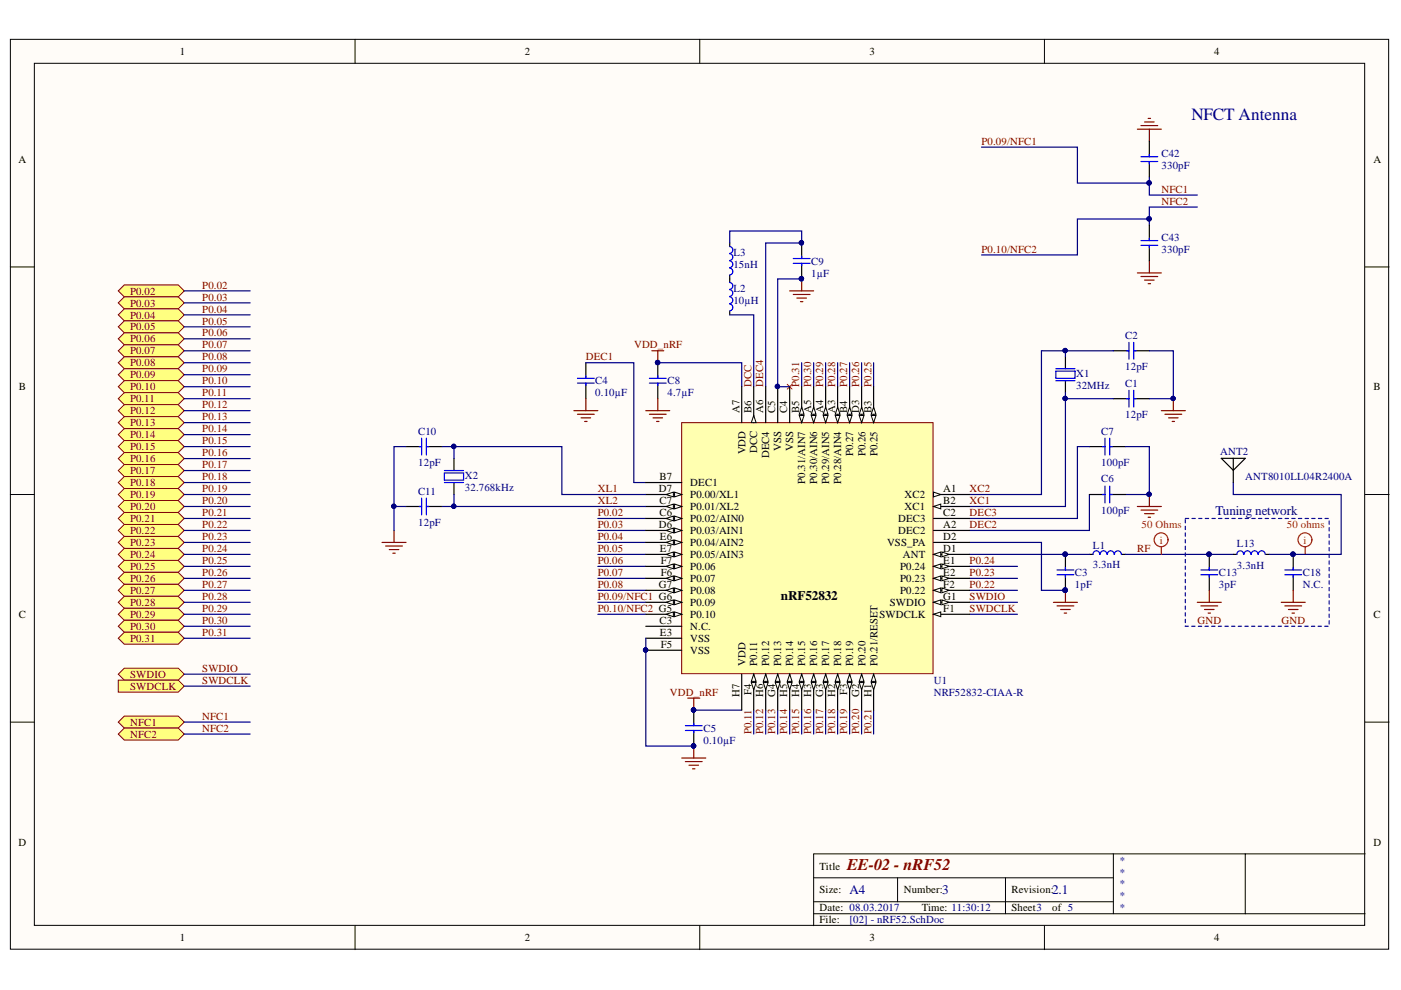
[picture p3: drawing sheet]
<svg xmlns="http://www.w3.org/2000/svg" width="297mm" height="210mm" viewBox="0 0 297 210" stroke-linecap="round" stroke-linejoin="round" font-family="sans-serif">
<defs><g id="words">
<text font-size="3.6" fill="#000080" x="252.6" y="25.4">NFCT Antenna</text>
<text font-size="3.5" fill="#800000" x="179.6" y="184.4">EE-02 - nRF52</text>
<g font-size="2.8" fill="#000080">
<text x="257.7" y="109.3">Tuning network</text>
<text x="180.1" y="189.6">A4</text>
<text x="199.7" y="189.6">3</text>
<text x="223.1" y="189.6">2.1</text>
</g>
<text font-size="2.8" x="165.6" y="127.1">nRF52832</text>
<g font-size="2.3">
<text x="38.2" y="11.7">1</text>
<text x="111.2" y="11.7">2</text>
<text x="184.3" y="11.7">3</text>
<text x="257.4" y="11.7">4</text>
<text x="3.9" y="34.5">A</text>
<text x="291.2" y="34.5">A</text>
<text x="4" y="82.8">B</text>
<text x="291.2" y="82.8">B</text>
<text x="156.8" y="87.6" transform="rotate(-90 156.8 87.6)">A7</text>
<text x="159.3" y="87.6" transform="rotate(-90 159.3 87.6)">B6</text>
<text x="161.8" y="87.6" transform="rotate(-90 161.8 87.6)">A6</text>
<text x="164.4" y="87.6" transform="rotate(-90 164.4 87.6)">C5</text>
<text x="166.9" y="87.6" transform="rotate(-90 166.9 87.6)">C4</text>
<text x="169.5" y="87.6" transform="rotate(-90 169.5 87.6)">B5</text>
<text x="172" y="87.6" transform="rotate(-90 172 87.6)">A5</text>
<text x="174.5" y="87.6" transform="rotate(-90 174.5 87.6)">A4</text>
<text x="177.1" y="87.6" transform="rotate(-90 177.1 87.6)">A3</text>
<text x="179.6" y="87.6" transform="rotate(-90 179.6 87.6)">B4</text>
<text x="182.1" y="87.6" transform="rotate(-90 182.1 87.6)">D3</text>
<text x="184.8" y="87.6" transform="rotate(-90 184.8 87.6)">B3</text>
<text x="165.6" y="95.6" transform="rotate(-90 165.6 95.6)">VSS</text>
<text x="168.2" y="95.6" transform="rotate(-90 168.2 95.6)">VSS</text>
<text x="139.8" y="101.8">B7</text>
<text x="158" y="96.4" transform="rotate(-90 158 96.4)">VDD</text>
<text x="160.6" y="96.1" transform="rotate(-90 160.6 96.1)">DCC</text>
<text x="163.1" y="97.1" transform="rotate(-90 163.1 97.1)">DEC4</text>
<text x="180.9" y="96.7" transform="rotate(-90 180.9 96.7)">P0.27</text>
<text x="183.5" y="96.7" transform="rotate(-90 183.5 96.7)">P0.26</text>
<text x="186" y="96.7" transform="rotate(-90 186 96.7)">P0.25</text>
<text x="139.7" y="104.4">D7</text>
<text x="139.8" y="106.9">C7</text>
<text x="146.4" y="103">DEC1</text>
<text x="146.4" y="105.7">P0.00/XL1</text>
<text x="170.7" y="102.5" transform="rotate(-90 170.7 102.5)">P0.31/AIN7</text>
<text x="173.3" y="102.5" transform="rotate(-90 173.3 102.5)">P0.30/AIN6</text>
<text x="175.8" y="102.5" transform="rotate(-90 175.8 102.5)">P0.29/AIN5</text>
<text x="178.3" y="102.5" transform="rotate(-90 178.3 102.5)">P0.28/AIN4</text>
<text x="191.8" y="105.7">XC2</text>
<text x="200" y="106.9">B2</text>
<text x="200" y="104.4">A1</text>
<text x="139.7" y="112">D6</text>
<text x="139.8" y="109.5">C6</text>
<text x="146.4" y="108.2">P0.01/XL2</text>
<text x="146.4" y="110.7">P0.02/AIN0</text>
<text x="146.4" y="113.3">P0.03/AIN1</text>
<text x="190.4" y="113.3">DEC2</text>
<text x="190.4" y="110.7">DEC3</text>
<text x="191.8" y="108.2">XC1</text>
<text x="200" y="112">A2</text>
<text x="200" y="109.5">C2</text>
<text x="139.9" y="114.5">E6</text>
<text x="139.9" y="117.1">E7</text>
<text x="140.1" y="119.6">F7</text>
<text x="146.4" y="115.8">P0.04/AIN2</text>
<text x="146.4" y="118.3">P0.05/AIN3</text>
<text x="188.1" y="115.8">VSS_PA</text>
<text x="191.4" y="118.3">ANT</text>
<text x="200" y="114.5">D2</text>
<text x="200" y="117.1">D1</text>
<text x="200" y="119.6">E1</text>
<text x="139.7" y="124.7">G7</text>
<text x="140.1" y="122.1">F6</text>
<text x="146.4" y="120.9">P0.06</text>
<text x="146.4" y="123.4">P0.07</text>
<text x="146.4" y="125.9">P0.08</text>
<text x="190.9" y="125.9">P0.22</text>
<text x="190.9" y="123.4">P0.23</text>
<text x="190.9" y="120.9">P0.24</text>
<text x="200" y="124.7">F2</text>
<text x="200" y="122.1">E2</text>
<text x="4" y="131">C</text>
<text x="146.4" y="131">P0.10</text>
<text x="146.4" y="128.5">P0.09</text>
<text x="186.5" y="131">SWDCLK</text>
<text x="188.7" y="128.5">SWDIO</text>
<text x="200" y="129.8">F1</text>
<text x="200" y="127.2">G1</text>
<text x="291.2" y="131">C</text>
<text x="139.8" y="132.3">C3</text>
<text x="139.9" y="134.8">E3</text>
<text x="140.1" y="137.4">F5</text>
<text x="146.4" y="133.6">N.C.</text>
<text x="146.4" y="136.1">VSS</text>
<text x="146.4" y="138.6">VSS</text>
<text x="158" y="141.2" transform="rotate(-90 158 141.2)">VDD</text>
<text x="160.6" y="141.2" transform="rotate(-90 160.6 141.2)">P0.11</text>
<text x="163.1" y="141.2" transform="rotate(-90 163.1 141.2)">P0.12</text>
<text x="165.6" y="141.2" transform="rotate(-90 165.6 141.2)">P0.13</text>
<text x="168.2" y="141.2" transform="rotate(-90 168.2 141.2)">P0.14</text>
<text x="170.7" y="141.2" transform="rotate(-90 170.7 141.2)">P0.15</text>
<text x="173.3" y="141.2" transform="rotate(-90 173.3 141.2)">P0.16</text>
<text x="175.8" y="141.2" transform="rotate(-90 175.8 141.2)">P0.17</text>
<text x="178.3" y="141.2" transform="rotate(-90 178.3 141.2)">P0.18</text>
<text x="180.9" y="141.2" transform="rotate(-90 180.9 141.2)">P0.19</text>
<text x="183.5" y="141.2" transform="rotate(-90 183.5 141.2)">P0.20</text>
<text x="186" y="141.2" transform="rotate(-90 186 141.2)">P0.21/RESET</text>
<text x="156.8" y="147.8" transform="rotate(-90 156.8 147.8)">H7</text>
<text x="159.3" y="147.4" transform="rotate(-90 159.3 147.4)">F4</text>
<text x="161.8" y="147.8" transform="rotate(-90 161.8 147.8)">H6</text>
<text x="164.4" y="147.8" transform="rotate(-90 164.4 147.8)">G4</text>
<text x="166.9" y="147.8" transform="rotate(-90 166.9 147.8)">H5</text>
<text x="169.5" y="147.8" transform="rotate(-90 169.5 147.8)">H4</text>
<text x="172" y="147.8" transform="rotate(-90 172 147.8)">H3</text>
<text x="174.5" y="147.8" transform="rotate(-90 174.5 147.8)">G3</text>
<text x="177.1" y="147.8" transform="rotate(-90 177.1 147.8)">H2</text>
<text x="179.6" y="147.4" transform="rotate(-90 179.6 147.4)">F3</text>
<text x="182.1" y="147.8" transform="rotate(-90 182.1 147.8)">G2</text>
<text x="184.8" y="147.8" transform="rotate(-90 184.8 147.8)">H1</text>
<text x="3.9" y="179.3">D</text>
<text x="291.2" y="179.3">D</text>
<text x="173.8" y="184.4">Title</text>
<text x="173.8" y="189.4">Size:</text>
<text x="191.6" y="189.4">Number:</text>
<text x="214.5" y="189.4">Revision:</text>
<text x="173.8" y="193.2">Date: 08.03.2017</text>
<text x="173.8" y="195.8">File:</text>
<text x="195.4" y="193.2">Time: 11:30:12</text>
<text x="214.5" y="193.2">Sheet3</text>
<text x="223.1" y="193.2">of 5</text>
<text x="38.2" y="199.6">1</text>
<text x="111.2" y="199.6">2</text>
<text x="184.3" y="199.6">3</text>
<text x="257.4" y="199.6">4</text>
</g>
<g font-size="2.3" fill="#800000">
<text x="208.1" y="30.7">P0.09/NFC1</text>
<text x="246.3" y="40.8">NFC1</text>
<text x="246.3" y="43.4">NFC2</text>
<text x="208.1" y="53.6">P0.10/NFC2</text>
<text x="27.6" y="62.5">P0.02</text>
<text x="27.6" y="65">P0.03</text>
<text x="42.9" y="61.2">P0.02</text>
<text x="42.9" y="63.7">P0.03</text>
<text x="27.6" y="67.5">P0.04</text>
<text x="27.6" y="70.1">P0.05</text>
<text x="42.9" y="66.3">P0.04</text>
<text x="42.9" y="68.8">P0.05</text>
<text x="42.9" y="71.3">P0.06</text>
<text x="27.6" y="72.6">P0.06</text>
<text x="27.6" y="75.1">P0.07</text>
<text x="27.6" y="77.7">P0.08</text>
<text x="42.9" y="73.9">P0.07</text>
<text x="42.9" y="76.4">P0.08</text>
<text x="124.2" y="76.4">DEC1</text>
<text x="134.4" y="73.9">VDD_nRF</text>
<text x="27.6" y="80.2">P0.09</text>
<text x="27.6" y="82.8">P0.10</text>
<text x="42.9" y="78.9">P0.09</text>
<text x="42.9" y="81.5">P0.10</text>
<text x="159.3" y="82" transform="rotate(-90 159.3 82)">DCC</text>
<text x="161.8" y="82" transform="rotate(-90 161.8 82)">DEC4</text>
<text x="169.5" y="82" transform="rotate(-90 169.5 82)">P0.31</text>
<text x="172" y="82" transform="rotate(-90 172 82)">P0.30</text>
<text x="174.5" y="82" transform="rotate(-90 174.5 82)">P0.29</text>
<text x="177.1" y="82" transform="rotate(-90 177.1 82)">P0.28</text>
<text x="179.6" y="82" transform="rotate(-90 179.6 82)">P0.27</text>
<text x="182.1" y="82" transform="rotate(-90 182.1 82)">P0.26</text>
<text x="184.8" y="82" transform="rotate(-90 184.8 82)">P0.25</text>
<text x="27.6" y="85.3">P0.11</text>
<text x="27.6" y="87.8">P0.12</text>
<text x="42.9" y="84">P0.11</text>
<text x="42.9" y="86.6">P0.12</text>
<text x="42.9" y="89.1">P0.13</text>
<text x="27.6" y="90.4">P0.13</text>
<text x="27.6" y="92.9">P0.14</text>
<text x="27.6" y="95.4">P0.15</text>
<text x="42.9" y="91.6">P0.14</text>
<text x="42.9" y="94.2">P0.15</text>
<text x="27.6" y="98">P0.16</text>
<text x="27.6" y="100.5">P0.17</text>
<text x="42.9" y="96.7">P0.16</text>
<text x="42.9" y="99.2">P0.17</text>
<text x="42.9" y="101.8">P0.18</text>
<text x="27.6" y="103">P0.18</text>
<text x="27.6" y="105.7">P0.19</text>
<text x="42.9" y="104.4">P0.19</text>
<text x="42.9" y="106.9">P0.20</text>
<text x="126.7" y="106.9">XL2</text>
<text x="126.7" y="104.4">XL1</text>
<text x="205.6" y="106.9">XC1</text>
<text x="205.6" y="104.4">XC2</text>
<text x="27.6" y="108.2">P0.20</text>
<text x="27.6" y="110.7">P0.21</text>
<text x="27.6" y="113.3">P0.22</text>
<text x="42.9" y="109.5">P0.21</text>
<text x="42.9" y="112">P0.22</text>
<text x="126.7" y="109.5">P0.02</text>
<text x="126.7" y="112">P0.03</text>
<text x="205.6" y="109.5">DEC3</text>
<text x="205.6" y="112">DEC2</text>
<text x="27.6" y="115.8">P0.23</text>
<text x="27.6" y="118.3">P0.24</text>
<text x="42.9" y="114.5">P0.23</text>
<text x="42.9" y="117.1">P0.24</text>
<text x="42.9" y="119.6">P0.25</text>
<text x="126.7" y="119.6">P0.06</text>
<text x="126.7" y="114.5">P0.04</text>
<text x="126.7" y="117.1">P0.05</text>
<text x="205.6" y="119.6">P0.24</text>
<text x="241.1" y="117.1">RF</text>
<text x="27.6" y="120.9">P0.25</text>
<text x="27.6" y="123.4">P0.26</text>
<text x="27.6" y="125.9">P0.27</text>
<text x="42.9" y="122.1">P0.26</text>
<text x="42.9" y="124.7">P0.27</text>
<text x="126.7" y="122.1">P0.07</text>
<text x="126.7" y="124.7">P0.08</text>
<text x="205.6" y="124.7">P0.22</text>
<text x="205.6" y="122.1">P0.23</text>
<text x="27.6" y="128.5">P0.28</text>
<text x="27.6" y="131">P0.29</text>
<text x="42.9" y="127.2">P0.28</text>
<text x="42.9" y="129.8">P0.29</text>
<text x="126.7" y="129.8">P0.10/NFC2 G5</text>
<text x="126.7" y="127.2">P0.09/NFC1 G6</text>
<text x="205.6" y="129.8">SWDCLK</text>
<text x="205.6" y="127.2">SWDIO</text>
<text x="27.6" y="133.6">P0.30</text>
<text x="27.6" y="136.1">P0.31</text>
<text x="42.9" y="132.3">P0.30</text>
<text x="42.9" y="134.8">P0.31</text>
<text x="253.9" y="132.3">GND</text>
<text x="271.7" y="132.3">GND</text>
<text x="27.6" y="143.7">SWDIO</text>
<text x="42.9" y="142.4">SWDIO</text>
<text x="27.6" y="146.2">SWDCLK</text>
<text x="42.9" y="145">SWDCLK</text>
<text x="142" y="147.5">VDD_nRF</text>
<text x="27.6" y="153.8">NFC1</text>
<text x="42.9" y="152.6">NFC1</text>
<text x="42.9" y="155.1">NFC2</text>
<text x="159.3" y="155.6" transform="rotate(-90 159.3 155.6)">P0.11</text>
<text x="161.8" y="155.6" transform="rotate(-90 161.8 155.6)">P0.12</text>
<text x="164.4" y="155.6" transform="rotate(-90 164.4 155.6)">P0.13</text>
<text x="166.9" y="155.6" transform="rotate(-90 166.9 155.6)">P0.14</text>
<text x="169.5" y="155.6" transform="rotate(-90 169.5 155.6)">P0.15</text>
<text x="172" y="155.6" transform="rotate(-90 172 155.6)">P0.16</text>
<text x="174.5" y="155.6" transform="rotate(-90 174.5 155.6)">P0.17</text>
<text x="177.1" y="155.6" transform="rotate(-90 177.1 155.6)">P0.18</text>
<text x="179.6" y="155.6" transform="rotate(-90 179.6 155.6)">P0.19</text>
<text x="182.1" y="155.6" transform="rotate(-90 182.1 155.6)">P0.20</text>
<text x="184.8" y="155.6" transform="rotate(-90 184.8 155.6)">P0.21</text>
<text x="27.6" y="156.4">NFC2</text>
</g>
<g font-size="2.3" fill="#000080">
<text x="246.3" y="33.2">C42</text>
<text x="246.3" y="35.8">330pF</text>
<text x="246.3" y="51.1">C43</text>
<text x="246.3" y="53.6">330pF</text>
<text x="155.5" y="54.3">L3</text>
<text x="155.5" y="56.9">15nH</text>
<text x="172" y="56.1">C9</text>
<text x="172" y="58.7">1µF</text>
<text x="155.5" y="62">L2</text>
<text x="155.5" y="64.5">10µH</text>
<text x="238.6" y="71.8">C2</text>
<text x="126.2" y="81.5">C4</text>
<text x="141.5" y="81.5">C8</text>
<text x="228.2" y="80">X1</text>
<text x="228.2" y="82.5">32MHz</text>
<text x="238.6" y="82">C1</text>
<text x="238.6" y="78.4">12pF</text>
<text x="126.2" y="84">0.10µF</text>
<text x="141.5" y="84">4.7µF</text>
<text x="238.6" y="88.6">12pF</text>
<text x="88.7" y="92.1">C10</text>
<text x="233.5" y="92.1">C7</text>
<text x="88.7" y="98.7">12pF</text>
<text x="98.6" y="101.5">X2</text>
<text x="233.5" y="98.7">100pF</text>
<text x="258.7" y="96.4">ANT2</text>
<text x="264" y="101.8">ANT8010LL04R2400A</text>
<text x="88.7" y="104.9">C11</text>
<text x="98.6" y="104.1">32.768kHz</text>
<text x="233.5" y="102.3">C6</text>
<text x="88.7" y="111.5">12pF</text>
<text x="233.5" y="109">100pF</text>
<text x="231.7" y="116.3">L1</text>
<text x="262.3" y="116.1">L13</text>
<text x="227.9" y="122.1">C3</text>
<text x="227.9" y="124.7">1pF</text>
<text x="231.7" y="120.4">3.3nH</text>
<text x="258.4" y="122.1">C13</text>
<text x="258.4" y="124.7">3pF</text>
<text x="262.3" y="120.6">3.3nH</text>
<text x="276.2" y="122.1">C18</text>
<text x="276.2" y="124.7">N.C.</text>
<text x="198" y="145">U1</text>
<text x="198" y="147.5">NRF52832-CIAA-R</text>
<text x="149.1" y="155.1">C5</text>
<text x="149.1" y="157.6">0.10µF</text>
<text x="237.3" y="183.1">*</text>
<text x="237.3" y="185.6">*</text>
<text x="237.3" y="188.2">*</text>
<text x="237.3" y="190.7">*</text>
<text x="180.1" y="195.8">[02] - nRF52.SchDoc</text>
<text x="237.3" y="193.2">*</text>
</g>
<g font-size="2.3" fill="#f00">
<text x="242" y="112">50 Ohms</text>
<text x="272.8" y="112">50 ohms</text>
<text x="245.9" y="115.3">i</text>
<text x="276.4" y="115.3">i</text>
</g>
</g></defs>
<g fill="#fffcf8" stroke="#000" stroke-width=".21">
<path d="M2.2 8.3h292.2v193h-292.2z"/>
<path d="M7.3 13.4h282v182.8h-282z"/>
</g>
<g fill="none" stroke="#000" stroke-width=".21">
<path d="M75.3 8.3v5.1M148.4 8.3v5.1M221.4 8.3v5.1M2.2 56.6h5.1M289.4 56.6h5.1M2.2 104.8h5.1M289.4 104.8h5.1M2.2 153.1h5.1M289.4 153.1h5.1M75.3 196.3v5.1M148.4 196.3v5.1M172.5 186.1h63.6"/>
<path d="M172.5 193.7h116.9M172.5 191.2h63.6M190.3 186.1v5.1M213.2 186.1v7.6M221.4 196.3v5.1M236.1 181v12.7M264 181h-91.5v15.3M289.4 181h-25.4v12.7"/>
</g>
<g fill="#ffff80" stroke="#800000" stroke-width=".21">
<path d="M25.1 142.9l1.2-1.2h11.5l1.3 1.2-1.3 1.3h-11.5z" fill-rule="evenodd"/>
<path d="M25.1 144.2h12.7l1.3 1.3-1.3 1.3h-12.7z" fill-rule="evenodd"/>
</g>
<path d="M81 115h5.1M81.8 115.8h3.5M82.5 116.5h2.1M83.3 117.3h.5M83.5 112.5v2.5" fill="none" stroke="#800000" stroke-width=".25"/>
<g fill="#ffff80" stroke="#800000" stroke-width=".21">
<path d="M25.1 61.7l1.2-1.3h11.5l1.3 1.3-1.3 1.2h-11.5z" fill-rule="evenodd"/>
<path d="M25.1 64.2l1.2-1.3h11.5l1.3 1.3-1.3 1.3h-11.5z" fill-rule="evenodd"/>
<path d="M25.1 66.8l1.2-1.3h11.5l1.3 1.3-1.3 1.2h-11.5z" fill-rule="evenodd"/>
<path d="M25.1 69.3l1.2-1.3h11.5l1.3 1.3-1.3 1.3h-11.5z" fill-rule="evenodd"/>
<path d="M25.1 71.8l1.2-1.2h11.5l1.3 1.2-1.3 1.3h-11.5z" fill-rule="evenodd"/>
<path d="M25.1 74.4l1.2-1.3h11.5l1.3 1.3-1.3 1.2h-11.5z" fill-rule="evenodd"/>
<path d="M25.1 76.9l1.2-1.3h11.5l1.3 1.3-1.3 1.3h-11.5z" fill-rule="evenodd"/>
<path d="M25.1 79.5l1.2-1.3h11.5l1.3 1.3-1.3 1.2h-11.5z" fill-rule="evenodd"/>
<path d="M25.1 82l1.2-1.3h11.5l1.3 1.3-1.3 1.3h-11.5z" fill-rule="evenodd"/>
<path d="M25.1 84.5l1.2-1.2h11.5l1.3 1.2-1.3 1.3h-11.5z" fill-rule="evenodd"/>
<path d="M25.1 87.1l1.2-1.3h11.5l1.3 1.3-1.3 1.2h-11.5z" fill-rule="evenodd"/>
<path d="M25.1 89.6l1.2-1.3h11.5l1.3 1.3-1.3 1.3h-11.5z" fill-rule="evenodd"/>
<path d="M25.1 92.1l1.2-1.2h11.5l1.3 1.2-1.3 1.3h-11.5z" fill-rule="evenodd"/>
<path d="M25.1 94.7l1.2-1.3h11.5l1.3 1.3-1.3 1.3h-11.5z" fill-rule="evenodd"/>
<path d="M25.1 97.2l1.2-1.2h11.5l1.3 1.2-1.3 1.3h-11.5z" fill-rule="evenodd"/>
<path d="M25.1 99.8l1.2-1.3h11.5l1.3 1.3-1.3 1.2h-11.5z" fill-rule="evenodd"/>
<path d="M25.1 102.3l1.2-1.3h11.5l1.3 1.3-1.3 1.3h-11.5z" fill-rule="evenodd"/>
<path d="M25.1 104.8l1.2-1.2h11.5l1.3 1.2-1.3 1.3h-11.5z" fill-rule="evenodd"/>
<path d="M25.1 107.4l1.2-1.3h11.5l1.3 1.3-1.3 1.3h-11.5z" fill-rule="evenodd"/>
<path d="M25.1 109.9l1.2-1.2h11.5l1.3 1.2-1.3 1.3h-11.5z" fill-rule="evenodd"/>
<path d="M25.1 112.5l1.2-1.3h11.5l1.3 1.3-1.3 1.2h-11.5z" fill-rule="evenodd"/>
<path d="M25.1 115l1.2-1.3h11.5l1.3 1.3-1.3 1.3h-11.5z" fill-rule="evenodd"/>
<path d="M25.1 117.5l1.2-1.2h11.5l1.3 1.2-1.3 1.3h-11.5z" fill-rule="evenodd"/>
<path d="M25.1 120.1l1.2-1.3h11.5l1.3 1.3-1.3 1.3h-11.5z" fill-rule="evenodd"/>
<path d="M25.1 122.6l1.2-1.2h11.5l1.3 1.2-1.3 1.3h-11.5z" fill-rule="evenodd"/>
<path d="M25.1 125.2l1.2-1.3h11.5l1.3 1.3-1.3 1.2h-11.5z" fill-rule="evenodd"/>
<path d="M25.1 127.7l1.2-1.3h11.5l1.3 1.3-1.3 1.3h-11.5z" fill-rule="evenodd"/>
<path d="M25.1 130.2l1.2-1.2h11.5l1.3 1.2-1.3 1.3h-11.5z" fill-rule="evenodd"/>
<path d="M25.1 132.8l1.2-1.3h11.5l1.3 1.3-1.3 1.3h-11.5z" fill-rule="evenodd"/>
</g>
<g fill="none" stroke="#000080" stroke-width=".25">
<path d="M39.1 61.7h13.9M39.1 64.2h13.9M39.1 66.8h13.9M39.1 69.3h13.9M39.1 71.8h13.9M39.1 74.4h13.9M39.1 76.9h13.9M39.1 79.5h13.9M39.1 82h13.9M39.1 84.5h13.9M39.1 87.1h13.9M39.1 89.6h13.9"/>
<path d="M39.1 92.1h13.9M39.1 94.7h13.9M39.1 97.2h13.9M39.1 99.8h13.9M39.1 102.3h13.9M39.1 104.8h13.9M39.1 107.4h13.9M39.1 109.9h13.9M39.1 112.5h13.9M39.1 115h13.9M39.1 117.5h13.9M39.1 120.1h13.9"/>
<path d="M39.1 122.6h13.9M39.1 125.2h13.9M39.1 127.7h13.9M39.1 130.2h13.9M39.1 132.8h13.9M39.1 142.9h13.9M39.1 145.5h13.9"/>
</g>
<path d="M25.1 135.3l1.2-1.2h11.5l1.3 1.2-1.3 1.3h-11.5z" fill-rule="evenodd" fill="#ffff80" stroke="#800000" stroke-width=".21"/>
<g fill="none" stroke="#000080" stroke-width=".25">
<path d="M208.1 31.2h20.3v7.6h15.3v2.6h10.2M243.7 37.5v1.3M154.7 51.5v-2.5h15.3v2.5h-7.7v30.5M243.7 46.4v1.3M253.9 43.9h-10.2v2.5h-15.3v7.7h-20.3M124.2 76.9h10.2v25.4h2.5M139.5 76.9h17.8v5.1M154.7 66.8h5.1v15.2M170 76.9v5.1M172.5 76.9v5.1M175.1 76.9v5.1M177.6 76.9v5.1"/>
<path d="M180.1 76.9v5.1M182.7 76.9v5.1M185.2 76.9v5.1M225.9 74.4v1.2M236.1 74.4h-15.3v30.4h-15.2M243.7 74.4h5.1v10.1h-5.1M225.9 83.3v1.2M231 94.7h-2.6v15.2h-22.8M236.1 84.5h-10.2v22.9h-20.3M238.6 94.7h5.1v10.1h-5.1M126.8 109.9h10.1M126.8 112.5h10.1"/>
<path d="M126.8 115h10.1M126.8 117.5h10.1M205.6 117.5h25.4M205.6 115h15.2v10.2h5.1M231 104.8v7.7h-25.4M238.6 117.5h22.9M39.1 135.3h13.9M126.8 120.1h10.1M126.8 122.6h10.1M126.8 125.2h10.1M126.8 127.7h10.1M126.8 130.2h10.1"/>
<path d="M205.6 120.1h10.1M205.6 122.6h10.1M205.6 125.2h10.1M205.6 127.7h10.1M205.6 130.2h10.1M147.1 150.6h10.2M159.8 150.6v5M162.3 150.6v5M164.9 150.6v5M167.4 150.6v5M170 150.6v5M172.5 150.6v5"/>
<path d="M175.1 150.6v5M177.6 150.6v5M180.1 150.6v5M182.7 150.6v5M185.2 150.6v5"/>
</g>
<g fill="none" stroke="#000" stroke-width=".25">
<path d="M243.7 29.9v3.3M243.7 34.2v3.3M154.7 51.5v.8M154.7 58.4v1.5M170 51.5v3.3M170 55.8v3.3M243.7 47.7v3.3M243.7 52v3.3M124.2 76.9v3.3M139.5 76.9v3.3M154.7 66v.8M225.9 75.6v2.6"/>
<path d="M236.1 74.4h3.3M240.4 74.4h3.3M86.1 94.7h3.3M90.4 94.7h3.3M96.3 97.2v2.6M124.2 81.2v3.3M139.5 81.2v3.3M225.9 80.7v2.6M231 94.7h3.3M235.3 94.7h3.3M236.1 84.5h3.3M240.4 84.5h3.3"/>
<path d="M86.1 107.4h3.3M90.4 107.4h3.3M96.3 102.3v2.5M225.9 117.5v3.3M231 117.5h.7M237.8 117.5h.8M225.9 121.9v3.3M147.1 150.6v3.3M147.1 154.9v3.3"/>
</g>
<g fill="none" stroke="#00f" stroke-width=".25">
<path d="M241.9 33.2h3.6M241.9 34.2h3.6M243.7 32.7v.5M243.7 34.2v.6M154.7 59.9a.72 .72 0 0 1 .7 .7 .72 .72 0 0 1-.7 .7M154.7 52.3a.72 .72 0 0 1 .7 .7 .72 .72 0 0 1-.7 .7M154.7 53.8a.71 .71 0 0 1 .7 .7 .71 .71 0 0 1-.7 .7M154.7 55.3a.71 .71 0 0 1 .7 .7 .71 .71 0 0 1-.7 .7M154.7 56.9a.72 .72 0 0 1 .7 .7 .72 .72 0 0 1-.7 .7M168.2 54.8h3.5M168.2 55.8h3.5M170 54.3v.5"/>
<path d="M170 55.8v.5M241.9 51h3.6M241.9 52h3.6M243.7 50.5v.5M243.7 52v.5M124.2 79.7v.5M139.5 79.7v.5M154.7 61.4a.71 .71 0 0 1 .7 .7 .71 .71 0 0 1-.7 .7M154.7 62.9a.71 .71 0 0 1 .7 .8 .71 .71 0 0 1-.7 .7M154.7 64.5a.71 .71 0 0 1 .7 .7 .71 .71 0 0 1-.7 .7M223.9 78.7h4v1.5h-4zM223.9 78.2h4"/>
<path d="M238.9 74.4h.5M239.4 72.6v3.6M240.4 72.6v3.6M240.4 74.4h.5M88.9 94.7h.5M89.4 92.9v3.6M90.4 94.7h.5M90.4 92.9v3.6M94.2 99.8h4.1M122.4 81.2h3.6M122.4 80.2h3.6M124.2 81.2v.5"/>
<path d="M137.7 81.2h3.5M137.7 80.2h3.5M139.5 81.2v.5M223.9 80.7h4M233.8 94.7h.5M234.3 92.9v3.6M235.3 92.9v3.6M235.3 94.7h.5M238.9 84.5h.5M239.4 82.8v3.5M240.4 82.8v3.5M240.4 84.5h.5"/>
<path d="M88.9 107.4h.5M89.4 105.6v3.6M90.4 105.6v3.6M90.4 107.4h.5M94.2 100.3h4.1v1.5h-4.1zM94.2 102.3h4.1M233.2 117.5a.71 .71 0 0 0-.8-.7 .71 .71 0 0 0-.7 .7M234.7 117.5a.71 .71 0 0 0-.7-.7 .71 .71 0 0 0-.7 .7M236.2 117.5a.71 .71 0 0 0-.7-.7 .71 .71 0 0 0-.7 .7M237.7 117.5a.72 .72 0 0 0-.7-.7 .72 .72 0 0 0-.7 .7M224.1 120.8h3.6M224.1 121.9h3.6"/>
<path d="M225.9 120.3v.5M225.9 121.9v.5M145.3 154.9h3.6M145.3 153.9h3.6M147.1 153.4v.5M147.1 154.9v.5"/>
</g>
<g fill="#000080" stroke="#000080" stroke-width=".21">
<circle cx="139.4" cy="76.9" r=".46"/>
<circle cx="147" cy="150.5" r=".46"/>
<circle cx="147" cy="158.1" r=".46"/>
<circle cx="169.9" cy="59.1" r=".46"/>
<circle cx="169.9" cy="51.5" r=".46"/>
<circle cx="225.8" cy="125.1" r=".47"/>
<circle cx="225.8" cy="117.5" r=".47"/>
<circle cx="243.6" cy="104.8" r=".46"/>
<circle cx="248.7" cy="84.5" r=".46"/>
<circle cx="225.8" cy="74.3" r=".46"/>
<circle cx="225.8" cy="84.5" r=".46"/>
<circle cx="243.6" cy="38.8" r=".47"/>
<circle cx="243.6" cy="46.4" r=".47"/>
<circle cx="256.3" cy="117.5" r=".47"/>
</g>
<g fill="none" stroke="#800000" stroke-width=".25">
<path d="M241.1 27.4h5.1M241.9 26.6h3.6M242.7 25.9h2M243.4 25.1h.5M243.7 27.4v2.5M170 59.1v2.6M241.1 57.9h5.1M241.9 58.6h3.6M242.7 59.4h2M243.7 55.3v2.6M138.2 74.4h2.5M139.5 74.4v2.5"/>
<path d="M167.4 61.7h5.1M168.2 62.4h3.5M169 63.2h2M169.7 64h.5M243.4 60.2h.5M121.7 87.1h5.1M122.4 87.8h3.6M123.2 88.6h2M124 89.4h.5M124.2 84.5v2.6M136.9 87.1h5.1M137.7 87.8h3.5"/>
<path d="M138.4 88.6h2.1M139.2 89.4h.5M139.5 84.5v2.6M246.2 87.1h5.1M247 87.8h3.5M247.8 88.6h2M248.5 89.4h.5M248.8 84.5v2.6M241.1 107.4h5.1M241.9 108.1h3.6M242.7 108.9h2M243.4 109.7h.5"/>
<path d="M243.7 104.8v2.6M223.3 127.7h5.1M224.1 128.5h3.6M224.9 129.2h2M225.6 130h.5M225.9 125.2v2.5M145.8 148h2.6M147.1 148v2.6M147.1 158.2v2.5M144.5 160.7h5.1M145.3 161.5h3.6M146.1 162.2h2"/>
<path d="M146.8 163h.5"/>
</g>
<path d="M166.9 81.5l1 1M167.9 81.5l-1 1" fill="none" stroke="#f00" stroke-width=".21"/>
<g fill="none" stroke="#f00" stroke-width=".25">
<path d="M246.2 116v1.5"/>
<circle cx="246.2" cy="114.4" r="1.47"/>
</g>
<path d="M25.1 153.1l1.2-1.3h11.5l1.3 1.3-1.3 1.3h-11.5z" fill-rule="evenodd" fill="#ffff80" stroke="#800000" stroke-width=".21"/>
<path d="M39.1 153.1h13.9" fill="none" stroke="#000080" stroke-width=".25"/>
<path d="M25.1 155.6l1.2-1.2h11.5l1.3 1.2-1.3 1.3h-11.5z" fill-rule="evenodd" fill="#ffff80" stroke="#800000" stroke-width=".21"/>
<path d="M39.1 155.6h13.9" fill="none" stroke="#000080" stroke-width=".25"/>
<path d="M144.5 89.6h53.3v53.2h-53.3z" fill="#ffffb0" stroke="#800000" stroke-width=".21"/>
<path d="M136.9 102.3h7.6M136.9 130.2h7.6" fill="none" stroke="#000" stroke-width=".25"/>
<path d="M143 129.7l1.5 .5-1.5 .6z" fill="#fffcf8"/>
<path d="M143 129.7l1.5 .5-1.5 .6z" fill="none" stroke="#000" stroke-width=".21"/>
<path d="M141.2 130.2l1.6-.5v1.1z" fill="#fffcf8"/>
<path d="M141.2 130.2l1.6-.5v1.1z" fill="none" stroke="#000" stroke-width=".21"/>
<path d="M197.9 115h7.7M197.9 117.5h7.7M157.3 142.9v7.7" fill="none" stroke="#000" stroke-width=".25"/>
<path d="M197.9 117.5l1.6-.5v1.1z" fill="#fffcf8"/>
<path d="M197.9 117.5l1.6-.5v1.1z" fill="none" stroke="#000" stroke-width=".21"/>
<path d="M199.7 117l1.5 .5-1.5 .6z" fill="#fffcf8"/>
<path d="M199.7 117l1.5 .5-1.5 .6z" fill="none" stroke="#000" stroke-width=".21"/>
<path d="M197.9 112.5h7.7M197.9 109.9h7.7M197.9 107.4h7.7" fill="none" stroke="#000" stroke-width=".25"/>
<path d="M197.9 107.4l1.6-.5v1z" fill="#fffcf8"/>
<path d="M197.9 107.4l1.6-.5v1z" fill="none" stroke="#000" stroke-width=".21"/>
<path d="M197.9 104.8h7.7" fill="none" stroke="#000" stroke-width=".25"/>
<path d="M197.9 104.3l1.6 .5-1.6 .6z" fill="#fffcf8"/>
<path d="M197.9 104.3l1.6 .5-1.6 .6z" fill="none" stroke="#000" stroke-width=".21"/>
<path d="M185.2 82v7.6" fill="none" stroke="#000" stroke-width=".25"/>
<path d="M184.7 88.1h1l-.5 1.5z" fill="#fffcf8"/>
<path d="M184.7 88.1h1l-.5 1.5z" fill="none" stroke="#000" stroke-width=".21"/>
<path d="M185.2 86.3l.5 1.5h-1z" fill="#fffcf8"/>
<path d="M185.2 86.3l.5 1.5h-1z" fill="none" stroke="#000" stroke-width=".21"/>
<path d="M182.7 82v7.6" fill="none" stroke="#000" stroke-width=".25"/>
<path d="M182.2 88.1h1l-.5 1.5z" fill="#fffcf8"/>
<path d="M182.2 88.1h1l-.5 1.5z" fill="none" stroke="#000" stroke-width=".21"/>
<path d="M182.7 86.3l.5 1.5h-1z" fill="#fffcf8"/>
<path d="M182.7 86.3l.5 1.5h-1z" fill="none" stroke="#000" stroke-width=".21"/>
<path d="M136.9 104.8h7.6" fill="none" stroke="#000" stroke-width=".25"/>
<path d="M143 104.3l1.5 .5-1.5 .6z" fill="#fffcf8"/>
<path d="M143 104.3l1.5 .5-1.5 .6z" fill="none" stroke="#000" stroke-width=".21"/>
<path d="M141.2 104.8l1.6-.5v1.1z" fill="#fffcf8"/>
<path d="M141.2 104.8l1.6-.5v1.1z" fill="none" stroke="#000" stroke-width=".21"/>
<path d="M136.9 107.4h7.6" fill="none" stroke="#000" stroke-width=".25"/>
<path d="M143 106.9l1.5 .5-1.5 .5z" fill="#fffcf8"/>
<path d="M143 106.9l1.5 .5-1.5 .5z" fill="none" stroke="#000" stroke-width=".21"/>
<path d="M141.2 107.4l1.6-.5v1z" fill="#fffcf8"/>
<path d="M141.2 107.4l1.6-.5v1z" fill="none" stroke="#000" stroke-width=".21"/>
<path d="M136.9 109.9h7.6" fill="none" stroke="#000" stroke-width=".25"/>
<path d="M143 109.4l1.5 .5-1.5 .5z" fill="#fffcf8"/>
<path d="M143 109.4l1.5 .5-1.5 .5z" fill="none" stroke="#000" stroke-width=".21"/>
<path d="M141.2 109.9l1.6-.5v1z" fill="#fffcf8"/>
<path d="M141.2 109.9l1.6-.5v1z" fill="none" stroke="#000" stroke-width=".21"/>
<path d="M136.9 112.5h7.6" fill="none" stroke="#000" stroke-width=".25"/>
<path d="M143 112l1.5 .5-1.5 .5z" fill="#fffcf8"/>
<path d="M143 112l1.5 .5-1.5 .5z" fill="none" stroke="#000" stroke-width=".21"/>
<path d="M141.2 112.5l1.6-.5v1z" fill="#fffcf8"/>
<path d="M141.2 112.5l1.6-.5v1z" fill="none" stroke="#000" stroke-width=".21"/>
<path d="M136.9 115h7.6" fill="none" stroke="#000" stroke-width=".25"/>
<path d="M143 114.5l1.5 .5-1.5 .5z" fill="#fffcf8"/>
<path d="M143 114.5l1.5 .5-1.5 .5z" fill="none" stroke="#000" stroke-width=".21"/>
<path d="M141.2 115l1.6-.5v1z" fill="#fffcf8"/>
<path d="M141.2 115l1.6-.5v1z" fill="none" stroke="#000" stroke-width=".21"/>
<path d="M136.9 117.5h7.6" fill="none" stroke="#000" stroke-width=".25"/>
<path d="M143 117l1.5 .5-1.5 .6z" fill="#fffcf8"/>
<path d="M143 117l1.5 .5-1.5 .6z" fill="none" stroke="#000" stroke-width=".21"/>
<path d="M141.2 117.5l1.6-.5v1.1z" fill="#fffcf8"/>
<path d="M141.2 117.5l1.6-.5v1.1z" fill="none" stroke="#000" stroke-width=".21"/>
<path d="M136.9 120.1h7.6" fill="none" stroke="#000" stroke-width=".25"/>
<path d="M143 119.6l1.5 .5-1.5 .5z" fill="#fffcf8"/>
<path d="M143 119.6l1.5 .5-1.5 .5z" fill="none" stroke="#000" stroke-width=".21"/>
<path d="M141.2 120.1l1.6-.5v1z" fill="#fffcf8"/>
<path d="M141.2 120.1l1.6-.5v1z" fill="none" stroke="#000" stroke-width=".21"/>
<path d="M136.9 122.6h7.6" fill="none" stroke="#000" stroke-width=".25"/>
<path d="M143 122.1l1.5 .5-1.5 .5z" fill="#fffcf8"/>
<path d="M143 122.1l1.5 .5-1.5 .5z" fill="none" stroke="#000" stroke-width=".21"/>
<path d="M141.2 122.6l1.6-.5v1z" fill="#fffcf8"/>
<path d="M141.2 122.6l1.6-.5v1z" fill="none" stroke="#000" stroke-width=".21"/>
<path d="M136.9 125.2h7.6" fill="none" stroke="#000" stroke-width=".25"/>
<path d="M143 124.7l1.5 .5-1.5 .5z" fill="#fffcf8"/>
<path d="M143 124.7l1.5 .5-1.5 .5z" fill="none" stroke="#000" stroke-width=".21"/>
<path d="M141.2 125.2l1.6-.5v1z" fill="#fffcf8"/>
<path d="M141.2 125.2l1.6-.5v1z" fill="none" stroke="#000" stroke-width=".21"/>
<path d="M136.9 127.7h7.6" fill="none" stroke="#000" stroke-width=".25"/>
<path d="M143 127.2l1.5 .5-1.5 .5z" fill="#fffcf8"/>
<path d="M143 127.2l1.5 .5-1.5 .5z" fill="none" stroke="#000" stroke-width=".21"/>
<path d="M141.2 127.7l1.6-.5v1z" fill="#fffcf8"/>
<path d="M141.2 127.7l1.6-.5v1z" fill="none" stroke="#000" stroke-width=".21"/>
<path d="M159.8 142.9v7.7" fill="none" stroke="#000" stroke-width=".25"/>
<path d="M159.8 142.9l.5 1.6h-1z" fill="#fffcf8"/>
<path d="M159.8 142.9l.5 1.6h-1z" fill="none" stroke="#000" stroke-width=".21"/>
<path d="M159.3 144.7h1l-.5 1.5z" fill="#fffcf8"/>
<path d="M159.3 144.7h1l-.5 1.5z" fill="none" stroke="#000" stroke-width=".21"/>
<path d="M162.3 142.9v7.7" fill="none" stroke="#000" stroke-width=".25"/>
<path d="M162.3 142.9l.6 1.6h-1.1z" fill="#fffcf8"/>
<path d="M162.3 142.9l.6 1.6h-1.1z" fill="none" stroke="#000" stroke-width=".21"/>
<path d="M161.8 144.7h1.1l-.6 1.5z" fill="#fffcf8"/>
<path d="M161.8 144.7h1.1l-.6 1.5z" fill="none" stroke="#000" stroke-width=".21"/>
<path d="M164.9 142.9v7.7" fill="none" stroke="#000" stroke-width=".25"/>
<path d="M164.9 142.9l.5 1.6h-1z" fill="#fffcf8"/>
<path d="M164.9 142.9l.5 1.6h-1z" fill="none" stroke="#000" stroke-width=".21"/>
<path d="M164.4 144.7h1l-.5 1.5z" fill="#fffcf8"/>
<path d="M164.4 144.7h1l-.5 1.5z" fill="none" stroke="#000" stroke-width=".21"/>
<path d="M167.4 142.9v7.7" fill="none" stroke="#000" stroke-width=".25"/>
<path d="M167.4 142.9l.5 1.6h-1z" fill="#fffcf8"/>
<path d="M167.4 142.9l.5 1.6h-1z" fill="none" stroke="#000" stroke-width=".21"/>
<path d="M166.9 144.7h1l-.5 1.5z" fill="#fffcf8"/>
<path d="M166.9 144.7h1l-.5 1.5z" fill="none" stroke="#000" stroke-width=".21"/>
<path d="M180.1 82v7.6" fill="none" stroke="#000" stroke-width=".25"/>
<path d="M179.6 88.1h1l-.5 1.5z" fill="#fffcf8"/>
<path d="M179.6 88.1h1l-.5 1.5z" fill="none" stroke="#000" stroke-width=".21"/>
<path d="M180.1 86.3l.5 1.5h-1z" fill="#fffcf8"/>
<path d="M180.1 86.3l.5 1.5h-1z" fill="none" stroke="#000" stroke-width=".21"/>
<path d="M177.6 82v7.6" fill="none" stroke="#000" stroke-width=".25"/>
<path d="M177.1 88.1h1l-.5 1.5z" fill="#fffcf8"/>
<path d="M177.1 88.1h1l-.5 1.5z" fill="none" stroke="#000" stroke-width=".21"/>
<path d="M177.6 86.3l.5 1.5h-1z" fill="#fffcf8"/>
<path d="M177.6 86.3l.5 1.5h-1z" fill="none" stroke="#000" stroke-width=".21"/>
<path d="M175.1 82v7.6" fill="none" stroke="#000" stroke-width=".25"/>
<path d="M174.5 88.1h1.1l-.5 1.5z" fill="#fffcf8"/>
<path d="M174.5 88.1h1.1l-.5 1.5z" fill="none" stroke="#000" stroke-width=".21"/>
<path d="M175.1 86.3l.5 1.5h-1.1z" fill="#fffcf8"/>
<path d="M175.1 86.3l.5 1.5h-1.1z" fill="none" stroke="#000" stroke-width=".21"/>
<path d="M172.5 82v7.6" fill="none" stroke="#000" stroke-width=".25"/>
<path d="M172 88.1h1l-.5 1.5z" fill="#fffcf8"/>
<path d="M172 88.1h1l-.5 1.5z" fill="none" stroke="#000" stroke-width=".21"/>
<path d="M172.5 86.3l.5 1.5h-1z" fill="#fffcf8"/>
<path d="M172.5 86.3l.5 1.5h-1z" fill="none" stroke="#000" stroke-width=".21"/>
<path d="M170 82v7.6" fill="none" stroke="#000" stroke-width=".25"/>
<path d="M169.5 88.1h1l-.5 1.5z" fill="#fffcf8"/>
<path d="M169.5 88.1h1l-.5 1.5z" fill="none" stroke="#000" stroke-width=".21"/>
<path d="M170 86.3l.5 1.5h-1z" fill="#fffcf8"/>
<path d="M170 86.3l.5 1.5h-1z" fill="none" stroke="#000" stroke-width=".21"/>
<path d="M157.3 82v7.6M159.8 82v7.6M162.3 82v7.6" fill="none" stroke="#000" stroke-width=".25"/>
<path d="M159.8 88.1l.5 1.5h-1z" fill="#fffcf8"/>
<path d="M159.8 88.1l.5 1.5h-1z" fill="none" stroke="#000" stroke-width=".21"/>
<path d="M197.9 130.2h7.7" fill="none" stroke="#000" stroke-width=".25"/>
<path d="M197.9 130.2l1.6-.5v1.1z" fill="#fffcf8"/>
<path d="M197.9 130.2l1.6-.5v1.1z" fill="none" stroke="#000" stroke-width=".21"/>
<path d="M197.9 127.7h7.7" fill="none" stroke="#000" stroke-width=".25"/>
<path d="M197.9 127.7l1.6-.5v1z" fill="#fffcf8"/>
<path d="M197.9 127.7l1.6-.5v1z" fill="none" stroke="#000" stroke-width=".21"/>
<path d="M199.7 127.2l1.5 .5-1.5 .5z" fill="#fffcf8"/>
<path d="M199.7 127.2l1.5 .5-1.5 .5z" fill="none" stroke="#000" stroke-width=".21"/>
<path d="M197.9 125.2h7.7" fill="none" stroke="#000" stroke-width=".25"/>
<path d="M197.9 125.2l1.6-.5v1z" fill="#fffcf8"/>
<path d="M197.9 125.2l1.6-.5v1z" fill="none" stroke="#000" stroke-width=".21"/>
<path d="M199.7 124.7l1.5 .5-1.5 .5z" fill="#fffcf8"/>
<path d="M199.7 124.7l1.5 .5-1.5 .5z" fill="none" stroke="#000" stroke-width=".21"/>
<path d="M197.9 122.6h7.7" fill="none" stroke="#000" stroke-width=".25"/>
<path d="M197.9 122.6l1.6-.5v1z" fill="#fffcf8"/>
<path d="M197.9 122.6l1.6-.5v1z" fill="none" stroke="#000" stroke-width=".21"/>
<path d="M199.7 122.1l1.5 .5-1.5 .5z" fill="#fffcf8"/>
<path d="M199.7 122.1l1.5 .5-1.5 .5z" fill="none" stroke="#000" stroke-width=".21"/>
<path d="M197.9 120.1h7.7" fill="none" stroke="#000" stroke-width=".25"/>
<path d="M197.9 120.1l1.6-.5v1z" fill="#fffcf8"/>
<path d="M197.9 120.1l1.6-.5v1z" fill="none" stroke="#000" stroke-width=".21"/>
<path d="M199.7 119.6l1.5 .5-1.5 .5z" fill="#fffcf8"/>
<path d="M199.7 119.6l1.5 .5-1.5 .5z" fill="none" stroke="#000" stroke-width=".21"/>
<path d="M170 142.9v7.7" fill="none" stroke="#000" stroke-width=".25"/>
<path d="M170 142.9l.5 1.6h-1z" fill="#fffcf8"/>
<path d="M170 142.9l.5 1.6h-1z" fill="none" stroke="#000" stroke-width=".21"/>
<path d="M169.5 144.7h1l-.5 1.5z" fill="#fffcf8"/>
<path d="M169.5 144.7h1l-.5 1.5z" fill="none" stroke="#000" stroke-width=".21"/>
<path d="M172.5 142.9v7.7" fill="none" stroke="#000" stroke-width=".25"/>
<path d="M172.5 142.9l.5 1.6h-1z" fill="#fffcf8"/>
<path d="M172.5 142.9l.5 1.6h-1z" fill="none" stroke="#000" stroke-width=".21"/>
<path d="M172 144.7h1l-.5 1.5z" fill="#fffcf8"/>
<path d="M172 144.7h1l-.5 1.5z" fill="none" stroke="#000" stroke-width=".21"/>
<path d="M175.1 142.9v7.7" fill="none" stroke="#000" stroke-width=".25"/>
<path d="M175.1 142.9l.5 1.6h-1.1z" fill="#fffcf8"/>
<path d="M175.1 142.9l.5 1.6h-1.1z" fill="none" stroke="#000" stroke-width=".21"/>
<path d="M174.5 144.7h1.1l-.5 1.5z" fill="#fffcf8"/>
<path d="M174.5 144.7h1.1l-.5 1.5z" fill="none" stroke="#000" stroke-width=".21"/>
<path d="M177.6 142.9v7.7" fill="none" stroke="#000" stroke-width=".25"/>
<path d="M177.6 142.9l.5 1.6h-1z" fill="#fffcf8"/>
<path d="M177.6 142.9l.5 1.6h-1z" fill="none" stroke="#000" stroke-width=".21"/>
<path d="M177.1 144.7h1l-.5 1.5z" fill="#fffcf8"/>
<path d="M177.1 144.7h1l-.5 1.5z" fill="none" stroke="#000" stroke-width=".21"/>
<path d="M182.7 142.9v7.7" fill="none" stroke="#000" stroke-width=".25"/>
<path d="M182.7 142.9l.5 1.6h-1z" fill="#fffcf8"/>
<path d="M182.7 142.9l.5 1.6h-1z" fill="none" stroke="#000" stroke-width=".21"/>
<path d="M182.2 144.7h1l-.5 1.5z" fill="#fffcf8"/>
<path d="M182.2 144.7h1l-.5 1.5z" fill="none" stroke="#000" stroke-width=".21"/>
<path d="M185.2 142.9v7.7" fill="none" stroke="#000" stroke-width=".25"/>
<path d="M185.2 142.9l.5 1.6h-1z" fill="#fffcf8"/>
<path d="M185.2 142.9l.5 1.6h-1z" fill="none" stroke="#000" stroke-width=".21"/>
<path d="M184.7 144.7h1l-.5 1.5z" fill="#fffcf8"/>
<path d="M184.7 144.7h1l-.5 1.5z" fill="none" stroke="#000" stroke-width=".21"/>
<path d="M180.1 142.9v7.7" fill="none" stroke="#000" stroke-width=".25"/>
<path d="M180.1 142.9l.5 1.6h-1z" fill="#fffcf8"/>
<path d="M180.1 142.9l.5 1.6h-1z" fill="none" stroke="#000" stroke-width=".21"/>
<path d="M179.6 144.7h1l-.5 1.5z" fill="#fffcf8"/>
<path d="M179.6 144.7h1l-.5 1.5z" fill="none" stroke="#000" stroke-width=".21"/>
<g fill="none" stroke="#000" stroke-width=".25">
<path d="M164.9 82v7.6M167.4 82v7.6M258.9 97.2h5.1l-2.5 2.5zM261.5 97.2v2.5M261.5 99.8v2.5M231 104.8h3.3M235.3 104.8h3.3M256.4 117.5v3.3M261.5 117.5h.7M268.3 117.5h.8M274.2 117.5v3.3M136.9 132.8h7.6"/>
<path d="M136.9 135.3h7.6M136.9 137.9h7.6M256.4 121.9v3.3M274.2 121.9v3.3"/>
</g>
<g fill="#000080" stroke="#000080" stroke-width=".21">
<circle cx="164.8" cy="81.9" r=".46"/>
<circle cx="136.9" cy="137.8" r=".46"/>
<circle cx="83.5" cy="107.3" r=".46"/>
<circle cx="96.2" cy="94.7" r=".46"/>
<circle cx="96.2" cy="107.3" r=".46"/>
<circle cx="147" cy="158.1" r=".46"/>
<circle cx="169.9" cy="59.1" r=".46"/>
<circle cx="256.3" cy="117.5" r=".47"/>
<circle cx="274.1" cy="117.5" r=".46"/>
</g>
<g fill="none" stroke="#00f" stroke-width=".25">
<path d="M233.8 104.8h.5M234.3 103.1v3.5M235.3 103.1v3.5M235.3 104.8h.5M263.7 117.5a.71 .71 0 0 0-.8-.7 .71 .71 0 0 0-.7 .7M265.2 117.5a.71 .71 0 0 0-.7-.7 .71 .71 0 0 0-.7 .7M266.7 117.5a.71 .71 0 0 0-.7-.7 .71 .71 0 0 0-.7 .7M268.2 117.5a.72 .72 0 0 0-.7-.7 .72 .72 0 0 0-.7 .7M254.6 120.8h3.6M254.6 121.9h3.6M256.4 120.3v.5M256.4 121.9v.5"/>
<path d="M272.4 120.8h3.6M272.4 121.9h3.6M274.2 120.3v.5M274.2 121.9v.5"/>
</g>
<path d="M170 59.1h-5.1v22.9h2.5M86.1 94.7h-2.6v12.7M93.7 94.7h2.6v2.5M96.3 94.7h22.8v10.1h17.8M86.1 107.4h-2.6v5.1M96.3 104.8v2.6h-2.6M96.3 107.4h40.6M261.5 102.3v2.5h22.9v12.7h-15.3M136.9 135.3v22.9h10.2" fill="none" stroke="#000080" stroke-width=".25"/>
<path d="M251.3 109.9h30.5v22.9h-30.5v-22.9" fill="none" stroke="#0000bf" stroke-width=".25" stroke-dasharray=".7 .7"/>
<path d="M253.9 127.7h5M254.6 128.5h3.6M255.4 129.2h2M256.1 130h.5M256.4 125.2v2.5M271.6 127.7h5.1M272.4 128.5h3.6M273.2 129.2h2M273.9 130h.5M274.2 125.2v2.5" fill="none" stroke="#800000" stroke-width=".25"/>
<g fill="none" stroke="#f00" stroke-width=".25">
<path d="M276.7 116v1.5"/>
<circle cx="276.7" cy="114.4" r="1.47"/>
</g>
<use href="#words"/>
</svg>
